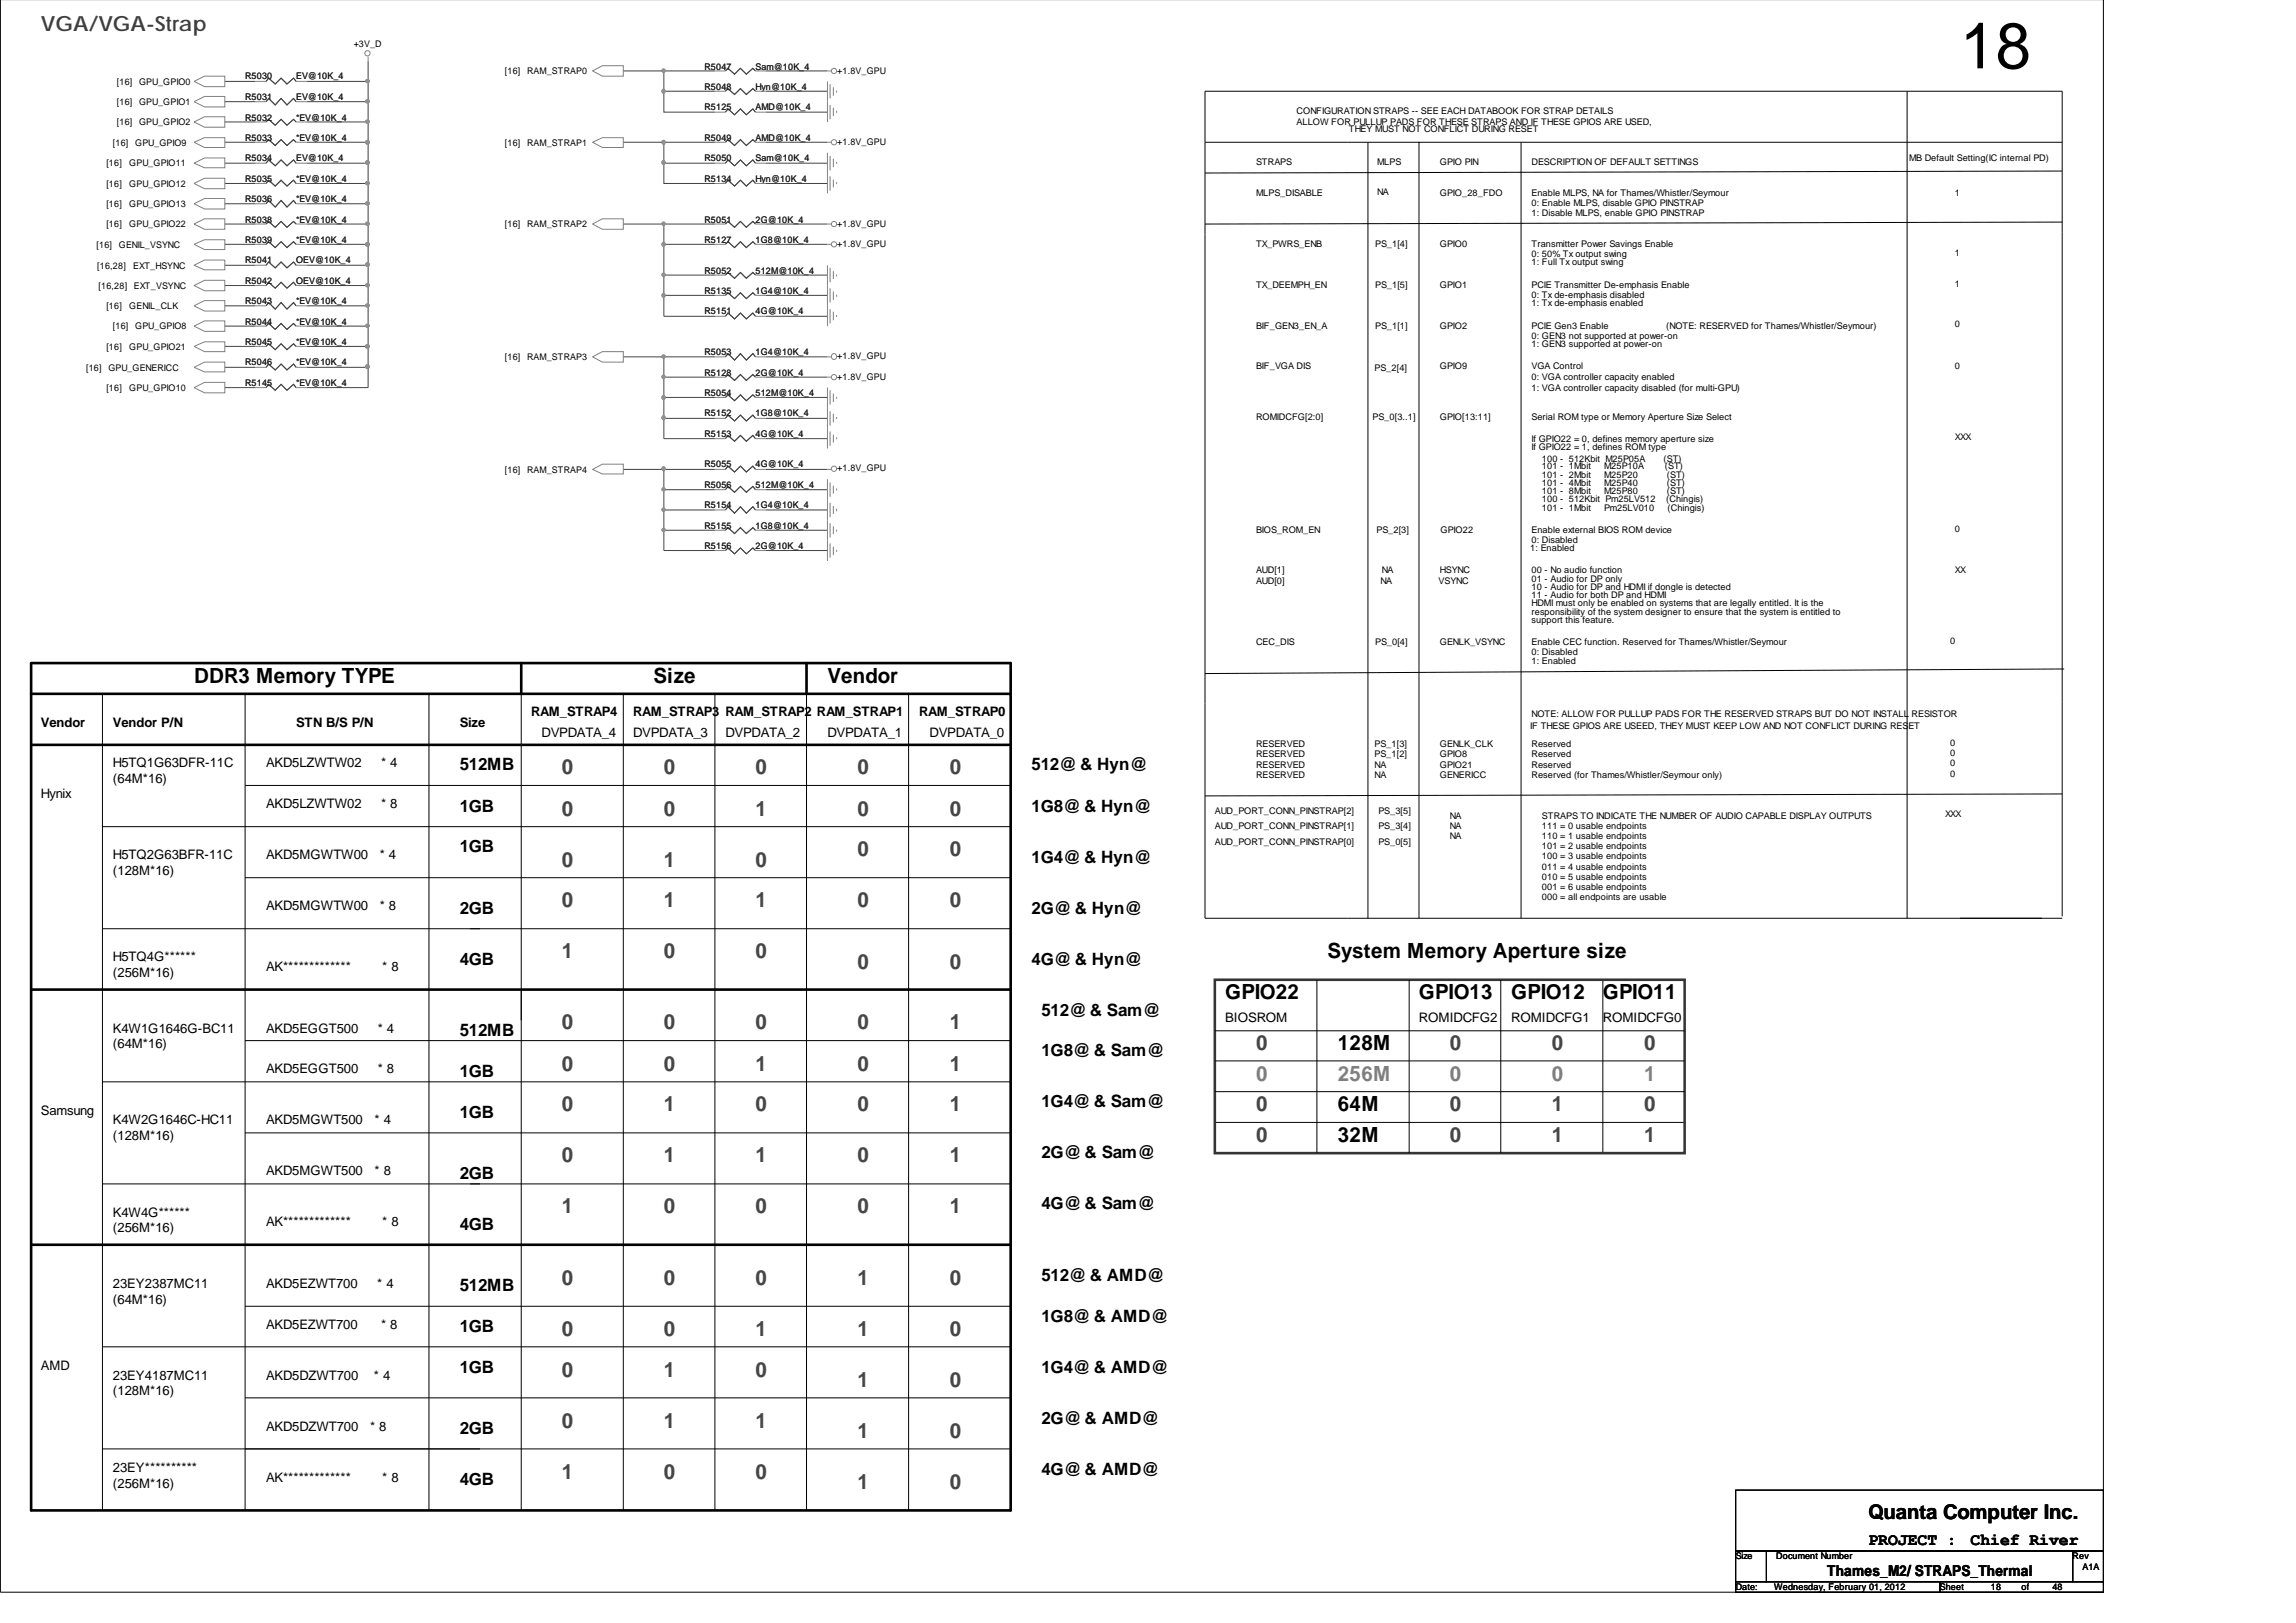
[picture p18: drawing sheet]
<svg xmlns="http://www.w3.org/2000/svg" width="297mm" height="210mm" viewBox="0 0 297 210" stroke-linecap="round" stroke-linejoin="round" font-family="sans-serif">
<defs><g id="words">
<text font-size="8.4" x="253.6" y="8.8">18</text>
<text font-size="2.7" fill="#404040" x="5.3" y="4">VGA/VGA-Strap</text>
<g font-size="2.7">
<text x="25.1" y="88.3">DDR3 Memory TYPE</text>
<text x="84.5" y="88.3">Size</text>
<text x="107.1" y="88.3">Vendor</text>
<text x="171.7" y="124">System Memory Aperture size</text>
<text x="158.5" y="129.3">GPIO22</text>
<text x="183.6" y="129.3">GPIO13</text>
<text x="195.5" y="129.3">GPIO12</text>
<text x="207.4" y="129.3">GPIO11</text>
<text x="173.1" y="135.9">128M</text>
<text x="173.1" y="143.8">64M</text>
<text x="173.1" y="147.8">32M</text>
</g>
<g font-size="2.7" fill="#474747">
<text x="72.7" y="100.2">0</text>
<text x="85.9" y="100.2">0</text>
<text x="97.7" y="100.2">0</text>
<text x="110.9" y="100.2">0</text>
<text x="122.9" y="100.2">0</text>
<text x="72.7" y="105.5">0</text>
<text x="85.9" y="105.5">0</text>
<text x="97.7" y="105.5">1</text>
<text x="110.9" y="105.5">0</text>
<text x="122.9" y="105.5">0</text>
<text x="72.7" y="112.1">0</text>
<text x="85.9" y="112.1">1</text>
<text x="97.7" y="112.1">0</text>
<text x="110.9" y="110.8">0</text>
<text x="122.9" y="110.8">0</text>
<text x="72.7" y="117.4">0</text>
<text x="85.9" y="117.4">1</text>
<text x="97.7" y="117.4">1</text>
<text x="110.9" y="117.4">0</text>
<text x="122.9" y="117.4">0</text>
<text x="72.7" y="124">1</text>
<text x="85.9" y="124">0</text>
<text x="97.7" y="124">0</text>
<text x="110.9" y="125.3">0</text>
<text x="122.9" y="125.3">0</text>
<text x="72.7" y="133.2">0</text>
<text x="85.9" y="133.2">0</text>
<text x="97.7" y="133.2">0</text>
<text x="110.9" y="133.2">0</text>
<text x="122.9" y="133.2">1</text>
<text x="162.5" y="135.9">0</text>
<text x="187.6" y="135.9">0</text>
<text x="200.8" y="135.9">0</text>
<text x="212.7" y="135.9">0</text>
<text x="72.7" y="138.5">0</text>
<text x="72.7" y="143.8">0</text>
<text x="85.9" y="138.5">0</text>
<text x="85.9" y="143.8">1</text>
<text x="97.7" y="138.5">1</text>
<text x="97.7" y="143.8">0</text>
<text x="110.9" y="138.5">0</text>
<text x="110.9" y="143.8">0</text>
<text x="122.9" y="138.5">1</text>
<text x="122.9" y="143.8">1</text>
<text x="162.5" y="143.8">0</text>
<text x="187.6" y="143.8">0</text>
<text x="200.8" y="143.8">1</text>
<text x="212.7" y="143.8">0</text>
<text x="162.5" y="147.8">0</text>
<text x="187.6" y="147.8">0</text>
<text x="200.8" y="147.8">1</text>
<text x="212.7" y="147.8">1</text>
<text x="72.7" y="150.4">0</text>
<text x="85.9" y="150.4">1</text>
<text x="97.7" y="150.4">1</text>
<text x="110.9" y="150.4">0</text>
<text x="122.9" y="150.4">1</text>
<text x="72.7" y="157">1</text>
<text x="85.9" y="157">0</text>
<text x="97.7" y="157">0</text>
<text x="110.9" y="157">0</text>
<text x="122.9" y="157">1</text>
<text x="72.7" y="166.2">0</text>
<text x="85.9" y="166.2">0</text>
<text x="97.7" y="166.2">0</text>
<text x="110.9" y="166.2">1</text>
<text x="122.9" y="166.2">0</text>
<text x="72.7" y="172.8">0</text>
<text x="85.9" y="172.8">0</text>
<text x="97.7" y="172.8">1</text>
<text x="110.9" y="172.8">1</text>
<text x="122.9" y="172.8">0</text>
<text x="72.7" y="178.1">0</text>
<text x="85.9" y="178.1">1</text>
<text x="97.7" y="178.1">0</text>
<text x="110.9" y="179.4">1</text>
<text x="122.9" y="179.4">0</text>
<text x="72.7" y="184.7">0</text>
<text x="85.9" y="184.7">1</text>
<text x="97.7" y="184.7">1</text>
<text x="72.7" y="191.3">1</text>
<text x="85.9" y="191.3">0</text>
<text x="97.7" y="191.3">0</text>
<text x="110.9" y="186">1</text>
<text x="122.9" y="186">0</text>
<text x="110.9" y="192.6">1</text>
<text x="122.9" y="192.6">0</text>
</g>
<g font-size="2.7" fill="#818181">
<text x="162.5" y="139.8">0</text>
<text x="173.1" y="139.8">256M</text>
<text x="187.6" y="139.8">0</text>
<text x="200.8" y="139.8">0</text>
<text x="212.7" y="139.8">1</text>
</g>
<text font-size="2.6" x="241.7" y="196.5">Quanta Computer Inc.</text>
<g font-size="2.2">
<text x="59.5" y="99.7">512MB</text>
<text x="133.5" y="99.7">512@ &amp; Hyn@</text>
<text x="59.5" y="105">1GB</text>
<text x="133.5" y="105">1G8@ &amp; Hyn@</text>
<text x="59.5" y="110.3">1GB</text>
<text x="133.5" y="111.6">1G4@ &amp; Hyn@</text>
<text x="59.5" y="118.2">2GB</text>
<text x="133.5" y="118.2">2G@ &amp; Hyn@</text>
<text x="59.5" y="124.8">4GB</text>
<text x="133.5" y="124.8">4G@ &amp; Hyn@</text>
<text x="134.7" y="131.4">512@ &amp; Sam@</text>
<text x="59.5" y="134">512MB</text>
<text x="134.7" y="136.7">1G8@ &amp; Sam@</text>
<text x="59.5" y="139.3">1GB</text>
<text x="134.7" y="143.3">1G4@ &amp; Sam@</text>
<text x="59.5" y="144.6">1GB</text>
<text x="134.7" y="149.9">2G@ &amp; Sam@</text>
<text x="59.5" y="152.5">2GB</text>
<text x="59.5" y="159.1">4GB</text>
<text x="134.7" y="156.5">4G@ &amp; Sam@</text>
<text x="59.5" y="167.1">512MB</text>
<text x="134.7" y="165.7">512@ &amp; AMD@</text>
<text x="59.5" y="172.3">1GB</text>
<text x="134.7" y="171">1G8@ &amp; AMD@</text>
<text x="59.5" y="177.6">1GB</text>
<text x="134.7" y="177.6">1G4@ &amp; AMD@</text>
<text x="59.5" y="185.5">2GB</text>
<text x="134.7" y="184.2">2G@ &amp; AMD@</text>
<text x="134.7" y="190.8">4G@ &amp; AMD@</text>
<text x="59.5" y="192.1">4GB</text>
<text x="241.7" y="199.9">PROJECT :</text>
<text x="254.9" y="199.9">Chief River</text>
</g>
<text font-size="1.9" x="236.4" y="203.9">Thames_M2/ STRAPS_Thermal</text>
<g font-size="1.7">
<text x="5.3" y="94">Vendor</text>
<text x="14.6" y="94">Vendor P/N</text>
<text x="38.3" y="94">STN B/S P/N</text>
<text x="59.5" y="94">Size</text>
<text x="68.7" y="92.6">RAM_STRAP4</text>
<text x="70.1" y="95.4">DVPDATA_4</text>
<text x="81.9" y="92.6">RAM_STRAP3 RAM_STRAP2 RAM_STRAP1</text>
<text x="81.9" y="95.4">DVPDATA_3</text>
<text x="93.8" y="95.4">DVPDATA_2</text>
<text x="107.1" y="95.4">DVPDATA_1</text>
<text x="118.9" y="92.6">RAM_STRAP0</text>
<text x="120.3" y="95.4">DVPDATA_0</text>
<text x="14.6" y="99.2">H5TQ1G63DFR-11C</text>
<text x="14.6" y="101.3">(64M*16)</text>
<text x="34.4" y="99.2">AKD5LZWTW02</text>
<text x="49.3" y="99.2">* 4</text>
<text x="5.3" y="103.2">Hynix</text>
<text x="34.4" y="104.6">AKD5LZWTW02</text>
<text x="49.3" y="104.6">* 8</text>
<text x="14.6" y="111.2">H5TQ2G63BFR-11C</text>
<text x="14.6" y="113.2">(128M*16)</text>
<text x="34.4" y="111.2">AKD5MGWTW00</text>
<text x="49.1" y="111.2">* 4</text>
<text x="34.4" y="117.8">AKD5MGWTW00</text>
<text x="49.1" y="117.8">* 8</text>
<text x="14.6" y="124.4">H5TQ4G******</text>
<text x="34.4" y="125.7">AK*************</text>
<text x="49.5" y="125.7">* 8</text>
<text x="14.6" y="126.4">(256M*16)</text>
<text x="14.6" y="133.6">K4W1G1646G-BC11</text>
<text x="14.6" y="135.6">(64M*16)</text>
<text x="34.4" y="133.6">AKD5EGGT500</text>
<text x="48.9" y="133.6">* 4</text>
<text x="158.5" y="132.3">BIOSROM</text>
<text x="183.6" y="132.3">ROMIDCFG2</text>
<text x="195.5" y="132.3">ROMIDCFG1</text>
<text x="207.4" y="132.3">ROMIDCFG0</text>
<text x="34.4" y="138.9">AKD5EGGT500</text>
<text x="48.9" y="138.9">* 8</text>
<text x="5.3" y="144.2">Samsung</text>
<text x="14.6" y="145.5">K4W2G1646C-HC11</text>
<text x="14.6" y="147.5">(128M*16)</text>
<text x="34.4" y="145.5">AKD5MGWT500</text>
<text x="48.5" y="145.5">* 4</text>
<text x="34.4" y="152.1">AKD5MGWT500</text>
<text x="48.5" y="152.1">* 8</text>
<text x="14.6" y="157.4">K4W4G******</text>
<text x="14.6" y="159.4">(256M*16)</text>
<text x="34.4" y="158.7">AK*************</text>
<text x="49.5" y="158.7">* 8</text>
<text x="14.6" y="166.6">23EY2387MC11</text>
<text x="34.4" y="166.6">AKD5EZWT700</text>
<text x="48.8" y="166.6">* 4</text>
<text x="14.6" y="168.7">(64M*16)</text>
<text x="34.4" y="171.9">AKD5EZWT700</text>
<text x="49.3" y="171.9">* 8</text>
<text x="5.3" y="177.2">AMD</text>
<text x="14.6" y="178.5">23EY4187MC11</text>
<text x="34.4" y="178.5">AKD5DZWT700</text>
<text x="48.4" y="178.5">* 4</text>
<text x="14.6" y="180.5">(128M*16)</text>
<text x="34.4" y="185.1">AKD5DZWT700</text>
<text x="47.9" y="185.1">* 8</text>
<text x="14.6" y="190.4">23EY**********</text>
<text x="34.4" y="191.7">AK*************</text>
<text x="49.5" y="191.7">* 8</text>
<text x="14.6" y="192.5">(256M*16)</text>
</g>
<g font-size="1.2">
<text x="15.1" y="11">[16]</text>
<text x="18" y="11">GPU_GPIO0</text>
<text x="45.8" y="6">+3V_D</text>
<text x="65.3" y="9.6">[16]</text>
<text x="68.2" y="9.6">RAM_STRAP0</text>
<text x="108.3" y="9.5">+1.8V_GPU</text>
<text x="15.1" y="13.6">[16]</text>
<text x="15.1" y="16.2">[16]</text>
<text x="18" y="13.6">GPU_GPIO1</text>
<text x="18" y="16.2">GPU_GPIO2</text>
<text x="167.7" y="16.1">ALLOW FOR PULLUP PADS FOR THESE STRAPS AND IF THESE GPIOS ARE USED,</text>
<text x="167.7" y="14.8">CONFIGURATION STRAPS -- SEE EACH DATABOOK FOR STRAP DETAILS</text>
<text x="174.5" y="17.1">THEY MUST NOT CONFLICT DURING RESET</text>
<text x="13.8" y="21.5">[16]</text>
<text x="14.6" y="18.9">[16]</text>
<text x="16.7" y="21.5">GPU_GPIO11</text>
<text x="17.5" y="18.9">GPU_GPIO9</text>
<text x="65.3" y="18.9">[16]</text>
<text x="68.2" y="18.9">RAM_STRAP1</text>
<text x="108.3" y="18.7">+1.8V_GPU</text>
<text x="162.5" y="21.4">STRAPS</text>
<text x="178.2" y="21.4">MLPS</text>
<text x="186.3" y="21.4">GPIO PIN</text>
<text x="198.1" y="21.4">DESCRIPTION OF DEFAULT SETTINGS</text>
<text x="247" y="20.9">MB Default Setting(IC internal PD)</text>
<text x="13.8" y="26.8">[16]</text>
<text x="13.8" y="24.2">[16]</text>
<text x="13.8" y="29.4">[16]</text>
<text x="16.7" y="26.8">GPU_GPIO13</text>
<text x="16.7" y="24.2">GPU_GPIO12</text>
<text x="16.7" y="29.4">GPU_GPIO22</text>
<text x="65.3" y="29.4">[16]</text>
<text x="68.2" y="29.4">RAM_STRAP2</text>
<text x="108.3" y="29.3">+1.8V_GPU</text>
<text x="162.5" y="25.3">MLPS_DISABLE</text>
<text x="178.2" y="25.2">NA</text>
<text x="186.3" y="25.3">GPIO_28_FDO</text>
<text x="198.1" y="28">1: Disable MLPS, enable GPIO PINSTRAP</text>
<text x="198.1" y="26.7">0: Enable MLPS, disable GPIO PINSTRAP</text>
<text x="198.1" y="25.3">Enable MLPS, NA for Thames/Whistler/Seymour</text>
<text x="252.9" y="25.3">1</text>
<text x="12.5" y="32.1">[16]</text>
<text x="12.6" y="34.7">[16,28]</text>
<text x="15.4" y="32.1">GENIL_VSYNC</text>
<text x="17.2" y="34.7">EXT_HSYNC</text>
<text x="108.3" y="31.9">+1.8V_GPU</text>
<text x="162.5" y="32">TX_PWRS_ENB</text>
<text x="177.9" y="31.9">PS_1[4]</text>
<text x="186.3" y="31.9">GPIO0</text>
<text x="198.1" y="33.3">0: 50% Tx output swing</text>
<text x="198.1" y="34.3">1: Full Tx output swing</text>
<text x="198.1" y="31.9">Transmitter Power Savings Enable</text>
<text x="252.9" y="33.1">1</text>
<text x="12.7" y="37.4">[16,28]</text>
<text x="13.8" y="40">[16]</text>
<text x="16.7" y="40">GENIL_CLK</text>
<text x="17.3" y="37.4">EXT_VSYNC</text>
<text x="162.5" y="37.2">TX_DEEMPH_EN</text>
<text x="177.9" y="37.2">PS_1[5]</text>
<text x="186.3" y="37.2">GPIO1</text>
<text x="198.1" y="39.7">1: Tx de-emphasis enabled</text>
<text x="198.1" y="38.6">0: Tx de-emphasis disabled</text>
<text x="198.1" y="37.2">PCIE Transmitter De-emphasis Enable</text>
<text x="252.9" y="37.1">1</text>
<text x="11.1" y="47.9">[16]</text>
<text x="13.8" y="45.3">[16]</text>
<text x="14" y="47.9">GPU_GENERICC</text>
<text x="14.6" y="42.6">[16]</text>
<text x="16.7" y="45.3">GPU_GPIO21</text>
<text x="17.5" y="42.6">GPU_GPIO8</text>
<text x="65.3" y="46.6">[16]</text>
<text x="68.2" y="46.6">RAM_STRAP3</text>
<text x="108.3" y="46.5">+1.8V_GPU</text>
<text x="162.5" y="42.5">BIF_GEN3_EN_A</text>
<text x="162.5" y="47.8">BIF_VGA DIS</text>
<text x="177.8" y="47.9">PS_2[4]</text>
<text x="177.9" y="42.6">PS_1[1]</text>
<text x="186.3" y="42.5">GPIO2</text>
<text x="186.3" y="47.8">GPIO9</text>
<text x="198.1" y="47.8">VGA Control</text>
<text x="198.1" y="44.9">1: GEN3 supported at power-on</text>
<text x="198.1" y="43.8">0: GEN3 not supported at power-on</text>
<text x="198.1" y="42.5">PCIE Gen3 Enable</text>
<text x="215.6" y="42.5">(NOTE: RESERVED for Thames/Whistler/Seymour)</text>
<text x="252.9" y="47.7">0</text>
<text x="252.9" y="42.4">0</text>
<text x="13.8" y="50.6">[16]</text>
<text x="16.7" y="50.6">GPU_GPIO10</text>
<text x="108.3" y="49.1">+1.8V_GPU</text>
<text x="198.1" y="49.1">0: VGA controller capacity enabled</text>
<text x="198.1" y="50.6">1: VGA controller capacity disabled (for multi-GPU)</text>
<text x="162.5" y="54.4">ROMIDCFG[2:0]</text>
<text x="177.6" y="54.4">PS_0[3..1]</text>
<text x="186.3" y="54.4">GPIO[13:11]</text>
<text x="198.1" y="58.2">If GPIO22 = 1, defines ROM type</text>
<text x="198.1" y="54.4">Serial ROM type or Memory Aperture Size Select</text>
<text x="198.1" y="57.2">If GPIO22 = 0, defines memory aperture size</text>
<text x="199.5" y="59.7">100 - 512Kbit M25P05A</text>
<text x="215.2" y="59.7">(ST)</text>
<text x="252.9" y="56.9">XXX</text>
<text x="65.3" y="61.2">[16]</text>
<text x="68.2" y="61.2">RAM_STRAP4</text>
<text x="108.3" y="61">+1.8V_GPU</text>
<text x="199.5" y="63.9">101 - 8Mbit</text>
<text x="199.5" y="62.8">101 - 4Mbit</text>
<text x="199.5" y="65">100 - 512Kbit Pm25LV512</text>
<text x="199.5" y="60.7">101 - 1Mbit</text>
<text x="199.5" y="61.8">101 - 2Mbit</text>
<text x="207.5" y="63.9">M25P80</text>
<text x="207.5" y="62.8">M25P40</text>
<text x="207.5" y="60.7">M25P10A</text>
<text x="207.5" y="61.8">M25P20</text>
<text x="215.4" y="60.7">(ST)</text>
<text x="215.6" y="65">(Chingis)</text>
<text x="215.6" y="63.9">(ST)</text>
<text x="215.6" y="62.8">(ST)</text>
<text x="215.6" y="61.8">(ST)</text>
<text x="162.5" y="68.9">BIOS_ROM_EN</text>
<text x="178.1" y="68.9">PS_2[3]</text>
<text x="186.4" y="68.9">GPIO22</text>
<text x="198" y="71.3">1: Enabled</text>
<text x="198.1" y="68.9">Enable external BIOS ROM device</text>
<text x="198.1" y="70.2">0: Disabled</text>
<text x="199.5" y="66.1">101 - 1Mbit</text>
<text x="207.5" y="66.1">Pm25LV010</text>
<text x="215.7" y="66.1">(Chingis)</text>
<text x="252.9" y="68.8">0</text>
<text x="162.5" y="75.5">AUD[0]</text>
<text x="162.5" y="74.2">AUD[1]</text>
<text x="178.6" y="75.5">NA</text>
<text x="178.8" y="74.2">NA</text>
<text x="186.1" y="75.5">VSYNC</text>
<text x="186.3" y="74.2">HSYNC</text>
<text x="198.1" y="77.4">11 - Audio for both DP and HDMI</text>
<text x="198.1" y="75.3">01 - Audio for DP only</text>
<text x="198.1" y="74.2">00 - No audio function</text>
<text x="198.1" y="76.3">10 - Audio for DP and HDMI if dongle is detected</text>
<text x="252.9" y="74.1">XX</text>
<text x="162.5" y="83.4">CEC_DIS</text>
<text x="177.9" y="83.4">PS_0[4]</text>
<text x="186.3" y="83.4">GENLK_VSYNC</text>
<text x="198.1" y="80.5">support this feature.</text>
<text x="198.1" y="78.4">HDMI must only be enabled on systems that are legally entitled. It is the</text>
<text x="198.1" y="79.5">responsibility of the system designer to ensure that the system is entitled to</text>
<text x="198.1" y="83.4">Enable CEC function. Reserved for Thames/Whistler/Seymour</text>
<text x="252.3" y="83.3">0</text>
<text x="198.1" y="84.8">0: Disabled</text>
<text x="198.1" y="85.9">1: Enabled</text>
<text x="198" y="94.3">IF THESE GPIOS ARE USEED, THEY MUST KEEP LOW AND NOT CONFLICT DURING RESET</text>
<text x="198.1" y="92.7">NOTE: ALLOW FOR PULLUP PADS FOR THE RESERVED STRAPS BUT DO NOT INSTALL RESISTOR</text>
<text x="162.5" y="100.6">RESERVED</text>
<text x="162.5" y="96.6">RESERVED</text>
<text x="162.5" y="99.3">RESERVED</text>
<text x="162.5" y="98">RESERVED</text>
<text x="177.8" y="100.6">NA</text>
<text x="177.8" y="96.6">PS_1[3]</text>
<text x="177.8" y="98">PS_1[2]</text>
<text x="177.8" y="99.3">NA</text>
<text x="186.3" y="96.6">GENLK_CLK</text>
<text x="186.3" y="99.3">GPIO21</text>
<text x="186.3" y="98">GPIO8</text>
<text x="186.3" y="100.6">GENERICC</text>
<text x="198.1" y="96.6">Reserved</text>
<text x="198.1" y="98">Reserved</text>
<text x="198.1" y="99.3">Reserved</text>
<text x="198.1" y="100.6">Reserved (for Thames/Whistler/Seymour only)</text>
<text x="252.3" y="96.5">0</text>
<text x="252.3" y="100.5">0</text>
<text x="252.3" y="99.2">0</text>
<text x="252.3" y="97.8">0</text>
<text x="157.2" y="105.3">AUD_PORT_CONN_PINSTRAP[2]</text>
<text x="157.2" y="107.2">AUD_PORT_CONN_PINSTRAP[1]</text>
<text x="178.3" y="105.3">PS_3[5]</text>
<text x="178.3" y="107.2">PS_3[4]</text>
<text x="187.6" y="105.9">NA</text>
<text x="187.6" y="107.2">NA</text>
<text x="199.5" y="107.2">111 = 0 usable endpoints</text>
<text x="199.5" y="105.9">STRAPS TO INDICATE THE NUMBER OF AUDIO CAPABLE DISPLAY OUTPUTS</text>
<text x="251.6" y="105.8">XXX</text>
<text x="157.2" y="109.3">AUD_PORT_CONN_PINSTRAP[0]</text>
<text x="178.3" y="109.3">PS_0[5]</text>
<text x="187.6" y="108.6">NA</text>
<text x="199.5" y="112.5">011 = 4 usable endpoints</text>
<text x="199.5" y="111.2">100 = 3 usable endpoints</text>
<text x="199.5" y="113.8">010 = 5 usable endpoints</text>
<text x="199.5" y="109.8">101 = 2 usable endpoints</text>
<text x="199.5" y="108.6">110 = 1 usable endpoints</text>
<text x="199.5" y="115.2">001 = 6 usable endpoints</text>
<text x="199.5" y="116.4">000 = all endpoints are usable</text>
<text x="224.5" y="201.8">Size</text>
<text x="229.8" y="201.8">Document Number</text>
<text x="268.1" y="201.8">Rev</text>
<text x="269.4" y="203.1">A1A</text>
<text x="224.5" y="205.7">Date:</text>
<text x="229.5" y="205.7">Wednesday, February 01, 2012</text>
<text x="251" y="205.7">Sheet</text>
<text x="257.6" y="205.7">18</text>
<text x="261.5" y="205.7">of</text>
<text x="265.5" y="205.7">48</text>
</g>
<g font-size="1.2" fill="#232323">
<text x="31.7" y="10.3">R5030</text>
<text x="38.3" y="10.3">EV@10K_4</text>
<text x="91.1" y="9">R5047</text>
<text x="91.1" y="11.6">R5048</text>
<text x="97.7" y="9">Sam@10K_4</text>
<text x="97.7" y="11.6">Hyn@10K_4</text>
<text x="31.7" y="15.6">R5032</text>
<text x="31.7" y="12.9">R5031</text>
<text x="38.3" y="15.6">*EV@10K_4</text>
<text x="38.3" y="12.9">EV@10K_4</text>
<text x="91.1" y="14.3">R5125</text>
<text x="97.7" y="14.3">AMD@10K_4</text>
<text x="31.7" y="18.2">R5033</text>
<text x="31.7" y="20.9">R5034</text>
<text x="31.7" y="23.5">R5035</text>
<text x="38.3" y="18.2">*EV@10K_4</text>
<text x="38.3" y="20.9">EV@10K_4</text>
<text x="38.3" y="23.5">*EV@10K_4</text>
<text x="91.1" y="18.2">R5049</text>
<text x="91.1" y="20.9">R5050</text>
<text x="91.1" y="23.5">R5134</text>
<text x="97.7" y="20.9">Sam@10K_4</text>
<text x="97.7" y="23.5">Hyn@10K_4</text>
<text x="97.7" y="18.2">AMD@10K_4</text>
<text x="31.7" y="28.8">R5038</text>
<text x="31.7" y="26.1">R5036</text>
<text x="38.3" y="28.8">*EV@10K_4</text>
<text x="38.3" y="26.1">*EV@10K_4</text>
<text x="91.1" y="28.8">R5051</text>
<text x="97.7" y="28.8">2G@10K_4</text>
<text x="31.7" y="34.1">R5041</text>
<text x="31.7" y="31.4">R5039</text>
<text x="38.3" y="34.1">OEV@10K_4</text>
<text x="38.3" y="31.4">*EV@10K_4</text>
<text x="91.1" y="35.4">R5052</text>
<text x="91.1" y="31.4">R5127</text>
<text x="97.7" y="35.4">512M@10K_4</text>
<text x="97.7" y="31.4">1G8@10K_4</text>
<text x="31.7" y="36.7">R5042</text>
<text x="31.7" y="39.3">R5043</text>
<text x="38.3" y="36.7">OEV@10K_4</text>
<text x="38.3" y="39.3">*EV@10K_4</text>
<text x="91.1" y="38">R5135</text>
<text x="91.1" y="40.7">R5151</text>
<text x="97.7" y="40.7">4G@10K_4</text>
<text x="97.7" y="38">1G4@10K_4</text>
<text x="31.7" y="47.3">R5046</text>
<text x="31.7" y="42">R5044</text>
<text x="31.7" y="44.6">R5045</text>
<text x="38.3" y="47.3">*EV@10K_4</text>
<text x="38.3" y="42">*EV@10K_4</text>
<text x="38.3" y="44.6">*EV@10K_4</text>
<text x="91.1" y="45.9">R5053</text>
<text x="97.7" y="45.9">1G4@10K_4</text>
<text x="31.7" y="49.9">R5145</text>
<text x="38.3" y="49.9">*EV@10K_4</text>
<text x="91.1" y="48.6">R5128</text>
<text x="91.1" y="53.9">R5152</text>
<text x="91.1" y="51.2">R5054</text>
<text x="97.7" y="48.6">2G@10K_4</text>
<text x="97.7" y="53.9">1G8@10K_4</text>
<text x="97.7" y="51.2">512M@10K_4</text>
<text x="91.1" y="56.5">R5153</text>
<text x="97.7" y="56.5">4G@10K_4</text>
<text x="91.1" y="60.5">R5055</text>
<text x="91.1" y="65.7">R5154</text>
<text x="91.1" y="63.1">R5056</text>
<text x="97.7" y="60.5">4G@10K_4</text>
<text x="97.7" y="65.7">1G4@10K_4</text>
<text x="97.7" y="63.1">512M@10K_4</text>
<text x="91.1" y="71.1">R5156</text>
<text x="91.1" y="68.4">R5155</text>
<text x="97.7" y="71.1">2G@10K_4</text>
<text x="97.7" y="68.4">1G8@10K_4</text>
</g>
</g></defs>
<g fill="none" stroke="#000" stroke-width=".13">
<path d="M0 0v206h272.1v-206M155.9 18.4v4M155.9 18.4h27.7M155.9 18.4v-6.6h108.3h2.6v6.6M177 18.4v100.4M196.8 18.4h-13.2v100.4M196.8 18.4v100.4M196.8 18.4h70M246.7 11.8v107M266.8 18.4v3.7M155.9 22.4v96.4h27.7M266.8 22.1v80.6"/>
<path d="M266.8 28.7l-110.9 .3M266.8 22.1l-110.9 .3M4 85.8v4M13.3 89.8v105.6M31.7 89.8v105.6M55.5 89.8v105.6M67.4 89.8v42.2M80.6 89.8v38.2M92.5 89.8v105.6M104.3 89.8v42.2M117.5 89.8v38.2M267 86.6l-111.1 .5"/>
<path d="M13.3 107h117.5M31.7 113.6h99.1M31.7 101.6h99.1M183.6 118.8h13.2M196.8 118.8h67.4M253.6 118.8h13.2M266.8 102.7v15.8M266.8 102.7l-110.9 .3M13.3 120.2h48.8M13.3 140h117.5M31.7 134.6h99.1M60.8 120.2h70"/>
<path d="M67.4 128v67.4M80.6 128v67.4M104.3 128v67.4M117.5 128v67.4M157.2 137.3h60.7M157.2 133.4h60.7M170.4 126.8v22.4M182.3 126.8v22.4M194.2 126.8v22.4M207.4 126.8v22.4M13.3 153.2h48.8M31.7 146.6h99.1"/>
<path d="M60.8 153.2h70M157.2 149.2h60.7M157.2 145.2h60.7M157.2 141.2h60.7M13.3 174.3h117.5M31.7 169h99.1M13.3 187.5h48.8M31.7 180.9h99.1M31.7 187.5h99.1"/>
</g>
<path d="M157.2 126.8h60.7v22.4h-60.7z" fill="none" stroke="#393939" stroke-width=".34"/>
<path d="M4 89.8v-4h126.8v4M4 89.8h126.8v105.6h-126.8zM4 96.4h126.8M67.4 85.8v4M104.3 85.8v4M4 128h126.8M4 161h126.8" fill="none" stroke="#000" stroke-width=".34"/>
<path d="M39.7 15.8h7.9v2.6h-7.9" fill="none" stroke="#424242" stroke-width=".13"/>
<circle cx="47.5" cy="18.4" r=".25" fill="#909090"/>
<circle cx="47.5" cy="18.4" r=".25" fill="none" stroke="#909090" stroke-width=".13"/>
<path d="M39.7 10.5h7.9M47.6 13.2v2.6" fill="none" stroke="#424242" stroke-width=".13"/>
<path d="M47.4 15.6h.3l.1 .1-.1 .2h-.3l-.1-.2z" fill-rule="evenodd" fill="#909090"/>
<path d="M47.4 15.6h.3l.1 .1-.1 .2h-.3l-.1-.2z" fill="none" stroke="#909090" stroke-width=".13"/>
<path d="M39.7 13.2h7.9" fill="none" stroke="#424242" stroke-width=".13"/>
<path d="M47.4 13h.3l.1 .1-.1 .2h-.3l-.1-.2z" fill-rule="evenodd" fill="#909090"/>
<path d="M47.4 13h.3l.1 .1-.1 .2h-.3l-.1-.2z" fill="none" stroke="#909090" stroke-width=".13"/>
<path d="M47.6 7.9v5.3" fill="none" stroke="#424242" stroke-width=".13"/>
<path d="M47.4 10.3h.3l.1 .2-.1 .1h-.3l-.1-.1z" fill-rule="evenodd" fill="#909090"/>
<path d="M47.4 10.3h.3l.1 .2-.1 .1h-.3l-.1-.1z" fill="none" stroke="#909090" stroke-width=".13"/>
<path d="M29.1 10.5h4M29.1 13.2h4M29.1 15.8h4M29.1 18.4h4M39.7 21.1h7.9" fill="none" stroke="#424242" stroke-width=".13"/>
<circle cx="47.5" cy="21" r=".25" fill="#909090"/>
<circle cx="47.5" cy="21" r=".25" fill="none" stroke="#909090" stroke-width=".13"/>
<path d="M47.6 18.4v5.3M39.7 23.7h7.9M47.6 23.7v2.7h-7.9" fill="none" stroke="#424242" stroke-width=".13"/>
<path d="M47.4 23.5h.3l.1 .2-.1 .1h-.3l-.1-.1z" fill-rule="evenodd" fill="#909090"/>
<path d="M47.4 23.5h.3l.1 .2-.1 .1h-.3l-.1-.1z" fill="none" stroke="#909090" stroke-width=".13"/>
<path d="M47.6 26.4v2.6h-7.9" fill="none" stroke="#424242" stroke-width=".13"/>
<path d="M47.4 28.8h.3l.1 .1-.1 .2h-.3l-.1-.2z" fill-rule="evenodd" fill="#909090"/>
<path d="M47.4 28.8h.3l.1 .1-.1 .2h-.3l-.1-.2z" fill="none" stroke="#909090" stroke-width=".13"/>
<path d="M47.4 26.2h.3l.1 .1-.1 .2h-.3l-.1-.2z" fill-rule="evenodd" fill="#909090"/>
<path d="M47.4 26.2h.3l.1 .1-.1 .2h-.3l-.1-.2z" fill="none" stroke="#909090" stroke-width=".13"/>
<path d="M47.6 29v2.6h-7.9" fill="none" stroke="#424242" stroke-width=".13"/>
<circle cx="47.5" cy="31.6" r=".25" fill="#909090"/>
<circle cx="47.5" cy="31.6" r=".25" fill="none" stroke="#909090" stroke-width=".13"/>
<path d="M39.7 34.3h7.9" fill="none" stroke="#424242" stroke-width=".13"/>
<circle cx="47.5" cy="34.2" r=".25" fill="#909090"/>
<circle cx="47.5" cy="34.2" r=".25" fill="none" stroke="#909090" stroke-width=".13"/>
<path d="M47.6 31.6v5.3h-7.9" fill="none" stroke="#424242" stroke-width=".13"/>
<path d="M47.4 36.8h.3l.1 .1-.1 .2h-.3l-.1-.2z" fill-rule="evenodd" fill="#909090"/>
<path d="M47.4 36.8h.3l.1 .1-.1 .2h-.3l-.1-.2z" fill="none" stroke="#909090" stroke-width=".13"/>
<path d="M29.1 21.1h4M29.1 23.7h4M29.1 26.4h4M29.1 29h4M29.1 31.6h4M29.1 34.3h4M29.1 36.9h4M29.1 39.6h4M47.6 36.9v2.7h-7.9M39.7 42.2h7.9v2.6h-7.9" fill="none" stroke="#424242" stroke-width=".13"/>
<circle cx="47.5" cy="44.8" r=".25" fill="#909090"/>
<circle cx="47.5" cy="44.8" r=".25" fill="none" stroke="#909090" stroke-width=".13"/>
<path d="M47.6 39.6v2.6M29.1 42.2h4M29.1 44.8h4" fill="none" stroke="#424242" stroke-width=".13"/>
<path d="M47.4 42h.3l.1 .1-.1 .2h-.3l-.1-.2z" fill-rule="evenodd" fill="#909090"/>
<path d="M47.4 42h.3l.1 .1-.1 .2h-.3l-.1-.2z" fill="none" stroke="#909090" stroke-width=".13"/>
<path d="M47.4 39.4h.3l.1 .1-.1 .2h-.3l-.1-.2z" fill-rule="evenodd" fill="#909090"/>
<path d="M47.4 39.4h.3l.1 .1-.1 .2h-.3l-.1-.2z" fill="none" stroke="#909090" stroke-width=".13"/>
<path d="M29.1 47.5h4M39.7 47.5h7.9" fill="none" stroke="#424242" stroke-width=".13"/>
<circle cx="47.5" cy="47.4" r=".25" fill="#909090"/>
<circle cx="47.5" cy="47.4" r=".25" fill="none" stroke="#909090" stroke-width=".13"/>
<path d="M85.9 9.2h6.6M99.1 9.2h8M99.1 11.8h8M47.6 44.8v2.7" fill="none" stroke="#424242" stroke-width=".13"/>
<circle cx="85.8" cy="9.1" r=".21" fill="#909090"/>
<circle cx="85.8" cy="9.1" r=".21" fill="none" stroke="#909090" stroke-width=".13"/>
<path d="M85.9 18.4h6.6M85.9 9.2v2.6h6.6M99.1 18.4h8M99.1 21.1h8" fill="none" stroke="#424242" stroke-width=".13"/>
<circle cx="85.8" cy="18.4" r=".24" fill="#909090"/>
<circle cx="85.8" cy="18.4" r=".24" fill="none" stroke="#909090" stroke-width=".13"/>
<path d="M85.9 18.4v2.7h6.6M85.9 31.6v4M85.9 29h6.6M99.1 29h8M99.1 35.6h8" fill="none" stroke="#424242" stroke-width=".13"/>
<circle cx="85.8" cy="35.5" r=".21" fill="#909090"/>
<circle cx="85.8" cy="35.5" r=".21" fill="none" stroke="#909090" stroke-width=".13"/>
<circle cx="85.8" cy="31.6" r=".24" fill="#909090"/>
<circle cx="85.8" cy="31.6" r=".24" fill="none" stroke="#909090" stroke-width=".13"/>
<path d="M85.9 35.6h6.6M85.9 46.2h6.6M99.1 46.2h8M99.1 51.4h8" fill="none" stroke="#424242" stroke-width=".13"/>
<circle cx="85.8" cy="46.1" r=".21" fill="#909090"/>
<circle cx="85.8" cy="46.1" r=".21" fill="none" stroke="#909090" stroke-width=".13"/>
<path d="M85.9 48.8v2.6h6.6M85.9 60.7h6.6M99.1 60.7h8M99.1 63.4h8" fill="none" stroke="#424242" stroke-width=".13"/>
<circle cx="85.8" cy="60.6" r=".24" fill="#909090"/>
<circle cx="85.8" cy="60.6" r=".24" fill="none" stroke="#909090" stroke-width=".13"/>
<path d="M80.6 9.2h5.3M80.6 18.4h5.3M80.6 29h5.3M85.9 21.1v2.6h6.6M99.1 23.7h8M80.6 46.2h5.3M80.6 60.7h5.3v2.7h6.6" fill="none" stroke="#424242" stroke-width=".13"/>
<circle cx="85.8" cy="21" r=".24" fill="#909090"/>
<circle cx="85.8" cy="21" r=".24" fill="none" stroke="#909090" stroke-width=".13"/>
<path d="M85.9 11.8v2.7h6.6M99.1 14.5h8M85.9 35.6v2.6h6.6M99.1 38.2h8M29.1 50.1h4M47.6 47.5v2.6h-7.9" fill="none" stroke="#424242" stroke-width=".13"/>
<circle cx="85.8" cy="11.8" r=".24" fill="#909090"/>
<circle cx="85.8" cy="11.8" r=".24" fill="none" stroke="#909090" stroke-width=".13"/>
<path d="M85.9 29v2.6h6.6M99.1 31.6h8" fill="none" stroke="#424242" stroke-width=".13"/>
<circle cx="85.8" cy="28.9" r=".21" fill="#909090"/>
<circle cx="85.8" cy="28.9" r=".21" fill="none" stroke="#909090" stroke-width=".13"/>
<path d="M85.9 38.2v2.7h6.6M99.1 40.9h8" fill="none" stroke="#424242" stroke-width=".13"/>
<circle cx="85.8" cy="38.2" r=".24" fill="#909090"/>
<circle cx="85.8" cy="38.2" r=".24" fill="none" stroke="#909090" stroke-width=".13"/>
<path d="M85.9 48.8h6.6M99.1 48.8h8" fill="none" stroke="#424242" stroke-width=".13"/>
<circle cx="85.8" cy="48.8" r=".21" fill="#909090"/>
<circle cx="85.8" cy="48.8" r=".21" fill="none" stroke="#909090" stroke-width=".13"/>
<path d="M85.9 46.2v2.6M85.9 51.4v2.7h6.6M85.9 56.8h6.6M99.1 54.1h8M99.1 56.8h8" fill="none" stroke="#424242" stroke-width=".13"/>
<circle cx="85.8" cy="51.4" r=".24" fill="#909090"/>
<circle cx="85.8" cy="51.4" r=".24" fill="none" stroke="#909090" stroke-width=".13"/>
<circle cx="85.8" cy="54" r=".24" fill="#909090"/>
<circle cx="85.8" cy="54" r=".24" fill="none" stroke="#909090" stroke-width=".13"/>
<path d="M85.9 54.1v2.7M85.9 63.4v2.6h6.6M85.9 68.6h6.6M85.9 71.2h6.6M99.1 66h8M99.1 68.6h8M99.1 71.2h8" fill="none" stroke="#424242" stroke-width=".13"/>
<circle cx="85.8" cy="63.3" r=".21" fill="#909090"/>
<circle cx="85.8" cy="63.3" r=".21" fill="none" stroke="#909090" stroke-width=".13"/>
<circle cx="85.8" cy="65.9" r=".21" fill="#909090"/>
<circle cx="85.8" cy="65.9" r=".21" fill="none" stroke="#909090" stroke-width=".13"/>
<path d="M85.9 66v5.2" fill="none" stroke="#424242" stroke-width=".13"/>
<circle cx="85.8" cy="68.6" r=".21" fill="#909090"/>
<circle cx="85.8" cy="68.6" r=".21" fill="none" stroke="#909090" stroke-width=".13"/>
<g fill="none" stroke="#818181" stroke-width=".13">
<path d="M25.1 13.2l1.4-.7h2.6v1.3h-2.6zM25.1 15.8l1.4-.7h2.6v1.4h-2.6zM25.1 10.5l1.4-.6h2.6v1.3h-2.6zM25.1 18.4l1.4-.6h2.6v1.3h-2.6zM33.1 15.8h1.3M33.1 18.4h1.3M33.1 10.5h1.3M33.1 13.2h1.3M38.3 15.8h1.4M38.3 18.4h1.4M38.3 10.5h1.4M38.3 13.2h1.4"/>
<path d="M47.6 7.3v.6M76.7 18.4l1.2-.6h2.7v1.3h-2.7zM76.7 9.2l1.2-.7h2.7v1.4h-2.7zM92.5 9.2h1.3M92.5 18.4h1.3M92.5 14.5h1.3M92.5 11.8h1.3M97.7 9.2h1.4M97.7 18.4h1.4M97.7 14.5h1.4M97.7 11.8h1.4M107.1 9.2h.5"/>
<path d="M107.1 10.5v5.3M107.1 19.8v5.2M107.1 18.4h.5M107.4 10.9v1.8M107.4 13.6v1.8M107.8 11.3v1.1M107.8 13.9v1.1M108.2 11.7v.3M108.2 14.3v.3M25.1 26.4l1.4-.7h2.6v1.3h-2.6zM25.1 21.1l1.4-.7h2.6v1.3h-2.6zM25.1 23.7l1.4-.6h2.6v1.3h-2.6z"/>
<path d="M25.1 29l1.4-.7h2.6v1.4h-2.6zM25.1 31.6l1.4-.6h2.6v1.3h-2.6zM25.1 34.3l1.4-.7h2.6v1.3h-2.6zM25.1 36.9l1.4-.6h2.6v1.3h-2.6zM25.1 39.6l1.4-.7h2.6v1.3h-2.6zM33.1 29h1.3M33.1 34.3h1.3M33.1 36.9h1.3M33.1 21.1h1.3M33.1 23.7h1.3M33.1 31.6h1.3M33.1 39.6h1.3"/>
<path d="M33.1 26.4h1.3M38.3 29h1.4M38.3 34.3h1.4M38.3 36.9h1.4M38.3 21.1h1.4M38.3 23.7h1.4M38.3 31.6h1.4M38.3 39.6h1.4M38.3 26.4h1.4M76.7 29l1.2-.7h2.7v1.4h-2.7zM92.5 38.2h1.3M92.5 29h1.3"/>
<path d="M92.5 35.6h1.3M92.5 21.1h1.3M92.5 31.6h1.3M92.5 23.7h1.3M97.7 38.2h1.4M97.7 29h1.4M97.7 35.6h1.4M97.7 21.1h1.4M97.7 31.6h1.4M97.7 23.7h1.4M107.1 34.3v7.9M107.1 29h.5"/>
<path d="M107.1 31.6h.5M107.4 20.2v1.8M107.4 34.7v1.8M107.4 40v1.9M107.4 22.8v1.9M107.4 37.3v1.8M107.8 20.5v1.1M107.8 35.1v1M107.8 23.2v1M107.8 37.7v1.1M108.2 20.9v.3M108.2 35.5v.3"/>
<path d="M108.2 23.6v.2M108.2 38.1v.3M25.1 44.8l1.4-.6h2.6v1.3h-2.6zM25.1 42.2l1.4-.7h2.6v1.4h-2.6zM25.1 47.5l1.4-.7h2.6v1.3h-2.6zM25.1 50.1l1.4-.6h2.6v1.3h-2.6zM33.1 47.5h1.3M33.1 42.2h1.3M33.1 44.8h1.3M33.1 50.1h1.3M38.3 47.5h1.4M38.3 42.2h1.4"/>
<path d="M38.3 44.8h1.4M38.3 50.1h1.4M76.7 46.2l1.2-.7h2.7v1.3h-2.7zM92.5 48.8h1.3M92.5 54.1h1.3M92.5 51.4h1.3M92.5 56.8h1.3M92.5 40.9h1.3M92.5 46.2h1.3M97.7 48.8h1.4M97.7 54.1h1.4M97.7 51.4h1.4"/>
<path d="M97.7 56.8h1.4M97.7 40.9h1.4M97.7 46.2h1.4M107.1 50.1v7.9M107.1 46.2h.5M107.1 48.8h.5M107.4 50.5v1.9M107.4 53.2v1.9M107.4 55.8v1.9M107.8 50.9v1.1M107.8 40.3v1.1M107.8 53.5v1.1"/>
<path d="M107.8 56.2v1.1M108.2 51.3v.3M108.2 40.8v.2M108.2 54v.2M108.2 56.6v.2M76.7 60.7l1.2-.6h2.7v1.2h-2.7zM92.5 71.2h1.3M92.5 60.7h1.3M92.5 66h1.3M92.5 68.6h1.3M92.5 63.4h1.3M97.7 71.2h1.4"/>
<path d="M97.7 60.7h1.4M97.7 66h1.4M97.7 68.6h1.4M97.7 63.4h1.4M107.1 62v10.6M107.1 60.7h.5M107.4 62.4v1.9M107.4 65v1.9M107.4 67.7v1.8M107.4 70.3v1.9M107.8 62.8v1.1M107.8 65.5v1"/>
<path d="M107.8 68.1v1M107.8 70.7v1.1M108.2 63.2v.2M108.2 65.8v.3M108.2 68.5v.3M108.2 71.1v.3"/>
<circle cx="47.5" cy="6.9" r=".34"/>
<circle cx="107.9" cy="9.2" r=".34"/>
<circle cx="107.9" cy="18.4" r=".34"/>
<circle cx="107.9" cy="29" r=".34"/>
<circle cx="107.9" cy="31.6" r=".34"/>
<circle cx="107.9" cy="46.1" r=".36"/>
<circle cx="107.9" cy="48.8" r=".34"/>
<circle cx="107.9" cy="60.6" r=".34"/>
</g>
<path d="M224.5 192.8h47.6v7.9h-47.6zM224.5 200.7h4v3.9h-4zM224.5 204.6h26.5v1.4h-26.5zM228.5 200.7h39.6v3.9h-39.6zM251 204.6h21.1v1.4h-21.1zM268.1 200.7h4v3.9h-4z" fill="none" stroke="#000" stroke-width=".13"/>
<g fill="none" stroke="#474747" stroke-width=".13">
<path d="M34.4 15.8l.4-.4 .8 .8 .8-.8 .7 .8 .9-.8 .3 .4M34.4 18.4l.4-.3 .8 .7 .8-.7 .7 .7 .9-.7 .3 .3M34.4 10.5l.4-.4 .8 .8 .8-.8 .7 .8 .9-.8 .3 .4M34.4 13.2l.4-.5 .8 .9 .8-.9 .7 .9 .9-.9 .3 .5M93.8 9.2l.4-.4 .8 .8 .8-.8 .8 .8 .8-.8 .3 .4M93.8 18.4l.4-.3 .8 .7 .8-.7 .8 .7 .8-.7 .3 .3M93.8 14.5l.4-.4 .8 .7 .8-.7 .8 .7 .8-.7 .3 .4M93.8 11.8l.4-.3 .8 .7 .8-.7 .8 .7 .8-.7 .3 .3M34.4 29l.4-.4 .8 .8 .8-.8 .7 .8 .9-.8 .3 .4M34.4 34.3l.4-.4 .8 .8 .8-.8 .7 .8 .9-.8 .3 .4M34.4 36.9l.4-.4 .8 .8 .8-.8 .7 .8 .9-.8 .3 .4M34.4 21.1l.4-.4 .8 .8 .8-.8 .7 .8 .9-.8 .3 .4"/>
<path d="M34.4 23.7l.4-.4 .8 .8 .8-.8 .7 .8 .9-.8 .3 .4M34.4 31.6l.4-.3 .8 .7 .8-.7 .7 .7 .9-.7 .3 .3M34.4 39.6l.4-.5 .8 .9 .8-.9 .7 .9 .9-.9 .3 .5M34.4 26.4l.4-.5 .8 .9 .8-.9 .7 .9 .9-.9 .3 .5M93.8 38.2l.4-.3 .8 .7 .8-.7 .8 .7 .8-.7 .3 .3M93.8 29l.4-.4 .8 .8 .8-.8 .8 .8 .8-.8 .3 .4M93.8 35.6l.4-.3 .8 .7 .8-.7 .8 .7 .8-.7 .3 .3M93.8 21.1l.4-.4 .8 .8 .8-.8 .8 .8 .8-.8 .3 .4M93.8 31.6l.4-.3 .8 .7 .8-.7 .8 .7 .8-.7 .3 .3M93.8 23.7l.4-.4 .8 .8 .8-.8 .8 .8 .8-.8 .3 .4M34.4 47.5l.4-.4 .8 .8 .8-.8 .7 .8 .9-.8 .3 .4M34.4 42.2l.4-.3 .8 .7 .8-.7 .7 .7 .9-.7 .3 .3"/>
<path d="M34.4 44.8l.4-.3 .8 .7 .8-.7 .7 .7 .9-.7 .3 .3M34.4 50.1l.4-.4 .8 .8 .8-.8 .7 .8 .9-.8 .3 .4M93.8 48.8l.4-.3 .8 .7 .8-.7 .8 .7 .8-.7 .3 .3M93.8 54.1l.4-.4 .8 .8 .8-.8 .8 .8 .8-.8 .3 .4M93.8 51.4l.4-.3 .8 .7 .8-.7 .8 .7 .8-.7 .3 .3M93.8 56.8l.4-.5 .8 .8 .8-.8 .8 .8 .8-.8 .3 .5M93.8 40.9l.4-.4 .8 .8 .8-.8 .8 .8 .8-.8 .3 .4M93.8 46.2l.4-.5 .8 .9 .8-.9 .8 .9 .8-.9 .3 .5M93.8 71.2l.4-.3 .8 .8 .8-.8 .8 .8 .8-.8 .3 .3M93.8 60.7l.4-.4 .8 .8 .8-.8 .8 .8 .8-.8 .3 .4M93.8 66l.4-.4 .8 .8 .8-.8 .8 .8 .8-.8 .3 .4M93.8 68.6l.4-.3 .8 .7 .8-.7 .8 .7 .8-.7 .3 .3"/>
<path d="M93.8 63.4l.4-.5 .8 .8 .8-.8 .8 .8 .8-.8 .3 .5"/>
</g>
<circle cx="47.5" cy="18.4" r=".25" fill="#909090"/>
<circle cx="47.5" cy="18.4" r=".25" fill="none" stroke="#909090" stroke-width=".13"/>
<path d="M47.4 15.6h.3l.1 .1-.1 .2h-.3l-.1-.2z" fill-rule="evenodd" fill="#909090"/>
<path d="M47.4 15.6h.3l.1 .1-.1 .2h-.3l-.1-.2z" fill="none" stroke="#909090" stroke-width=".13"/>
<path d="M47.4 13h.3l.1 .1-.1 .2h-.3l-.1-.2z" fill-rule="evenodd" fill="#909090"/>
<path d="M47.4 13h.3l.1 .1-.1 .2h-.3l-.1-.2z" fill="none" stroke="#909090" stroke-width=".13"/>
<path d="M47.4 10.3h.3l.1 .2-.1 .1h-.3l-.1-.1z" fill-rule="evenodd" fill="#909090"/>
<path d="M47.4 10.3h.3l.1 .2-.1 .1h-.3l-.1-.1z" fill="none" stroke="#909090" stroke-width=".13"/>
<circle cx="47.5" cy="21" r=".25" fill="#909090"/>
<circle cx="47.5" cy="21" r=".25" fill="none" stroke="#909090" stroke-width=".13"/>
<path d="M47.4 23.5h.3l.1 .2-.1 .1h-.3l-.1-.1z" fill-rule="evenodd" fill="#909090"/>
<path d="M47.4 23.5h.3l.1 .2-.1 .1h-.3l-.1-.1z" fill="none" stroke="#909090" stroke-width=".13"/>
<path d="M47.4 28.8h.3l.1 .1-.1 .2h-.3l-.1-.2z" fill-rule="evenodd" fill="#909090"/>
<path d="M47.4 28.8h.3l.1 .1-.1 .2h-.3l-.1-.2z" fill="none" stroke="#909090" stroke-width=".13"/>
<path d="M47.4 26.2h.3l.1 .1-.1 .2h-.3l-.1-.2z" fill-rule="evenodd" fill="#909090"/>
<path d="M47.4 26.2h.3l.1 .1-.1 .2h-.3l-.1-.2z" fill="none" stroke="#909090" stroke-width=".13"/>
<circle cx="47.5" cy="31.6" r=".25" fill="#909090"/>
<circle cx="47.5" cy="31.6" r=".25" fill="none" stroke="#909090" stroke-width=".13"/>
<circle cx="47.5" cy="34.2" r=".25" fill="#909090"/>
<circle cx="47.5" cy="34.2" r=".25" fill="none" stroke="#909090" stroke-width=".13"/>
<path d="M47.4 36.8h.3l.1 .1-.1 .2h-.3l-.1-.2z" fill-rule="evenodd" fill="#909090"/>
<path d="M47.4 36.8h.3l.1 .1-.1 .2h-.3l-.1-.2z" fill="none" stroke="#909090" stroke-width=".13"/>
<circle cx="47.5" cy="44.8" r=".25" fill="#909090"/>
<circle cx="47.5" cy="44.8" r=".25" fill="none" stroke="#909090" stroke-width=".13"/>
<path d="M47.4 42h.3l.1 .1-.1 .2h-.3l-.1-.2z" fill-rule="evenodd" fill="#909090"/>
<path d="M47.4 42h.3l.1 .1-.1 .2h-.3l-.1-.2z" fill="none" stroke="#909090" stroke-width=".13"/>
<path d="M47.4 39.4h.3l.1 .1-.1 .2h-.3l-.1-.2z" fill-rule="evenodd" fill="#909090"/>
<path d="M47.4 39.4h.3l.1 .1-.1 .2h-.3l-.1-.2z" fill="none" stroke="#909090" stroke-width=".13"/>
<circle cx="47.5" cy="47.4" r=".25" fill="#909090"/>
<circle cx="47.5" cy="47.4" r=".25" fill="none" stroke="#909090" stroke-width=".13"/>
<circle cx="85.8" cy="9.1" r=".21" fill="#909090"/>
<circle cx="85.8" cy="9.1" r=".21" fill="none" stroke="#909090" stroke-width=".13"/>
<circle cx="85.8" cy="18.4" r=".24" fill="#909090"/>
<circle cx="85.8" cy="18.4" r=".24" fill="none" stroke="#909090" stroke-width=".13"/>
<circle cx="85.8" cy="35.5" r=".21" fill="#909090"/>
<circle cx="85.8" cy="35.5" r=".21" fill="none" stroke="#909090" stroke-width=".13"/>
<circle cx="85.8" cy="31.6" r=".24" fill="#909090"/>
<circle cx="85.8" cy="31.6" r=".24" fill="none" stroke="#909090" stroke-width=".13"/>
<circle cx="85.8" cy="46.1" r=".21" fill="#909090"/>
<circle cx="85.8" cy="46.1" r=".21" fill="none" stroke="#909090" stroke-width=".13"/>
<circle cx="85.8" cy="60.6" r=".24" fill="#909090"/>
<circle cx="85.8" cy="60.6" r=".24" fill="none" stroke="#909090" stroke-width=".13"/>
<circle cx="85.8" cy="21" r=".24" fill="#909090"/>
<circle cx="85.8" cy="21" r=".24" fill="none" stroke="#909090" stroke-width=".13"/>
<circle cx="85.8" cy="11.8" r=".24" fill="#909090"/>
<circle cx="85.8" cy="11.8" r=".24" fill="none" stroke="#909090" stroke-width=".13"/>
<circle cx="85.8" cy="28.9" r=".21" fill="#909090"/>
<circle cx="85.8" cy="28.9" r=".21" fill="none" stroke="#909090" stroke-width=".13"/>
<circle cx="85.8" cy="38.2" r=".24" fill="#909090"/>
<circle cx="85.8" cy="38.2" r=".24" fill="none" stroke="#909090" stroke-width=".13"/>
<circle cx="85.8" cy="48.8" r=".21" fill="#909090"/>
<circle cx="85.8" cy="48.8" r=".21" fill="none" stroke="#909090" stroke-width=".13"/>
<circle cx="85.8" cy="51.4" r=".24" fill="#909090"/>
<circle cx="85.8" cy="51.4" r=".24" fill="none" stroke="#909090" stroke-width=".13"/>
<circle cx="85.8" cy="54" r=".24" fill="#909090"/>
<circle cx="85.8" cy="54" r=".24" fill="none" stroke="#909090" stroke-width=".13"/>
<circle cx="85.8" cy="63.3" r=".21" fill="#909090"/>
<circle cx="85.8" cy="63.3" r=".21" fill="none" stroke="#909090" stroke-width=".13"/>
<circle cx="85.8" cy="65.9" r=".21" fill="#909090"/>
<circle cx="85.8" cy="65.9" r=".21" fill="none" stroke="#909090" stroke-width=".13"/>
<circle cx="85.8" cy="68.6" r=".21" fill="#909090"/>
<circle cx="85.8" cy="68.6" r=".21" fill="none" stroke="#909090" stroke-width=".13"/>
<use href="#words"/>
</svg>
